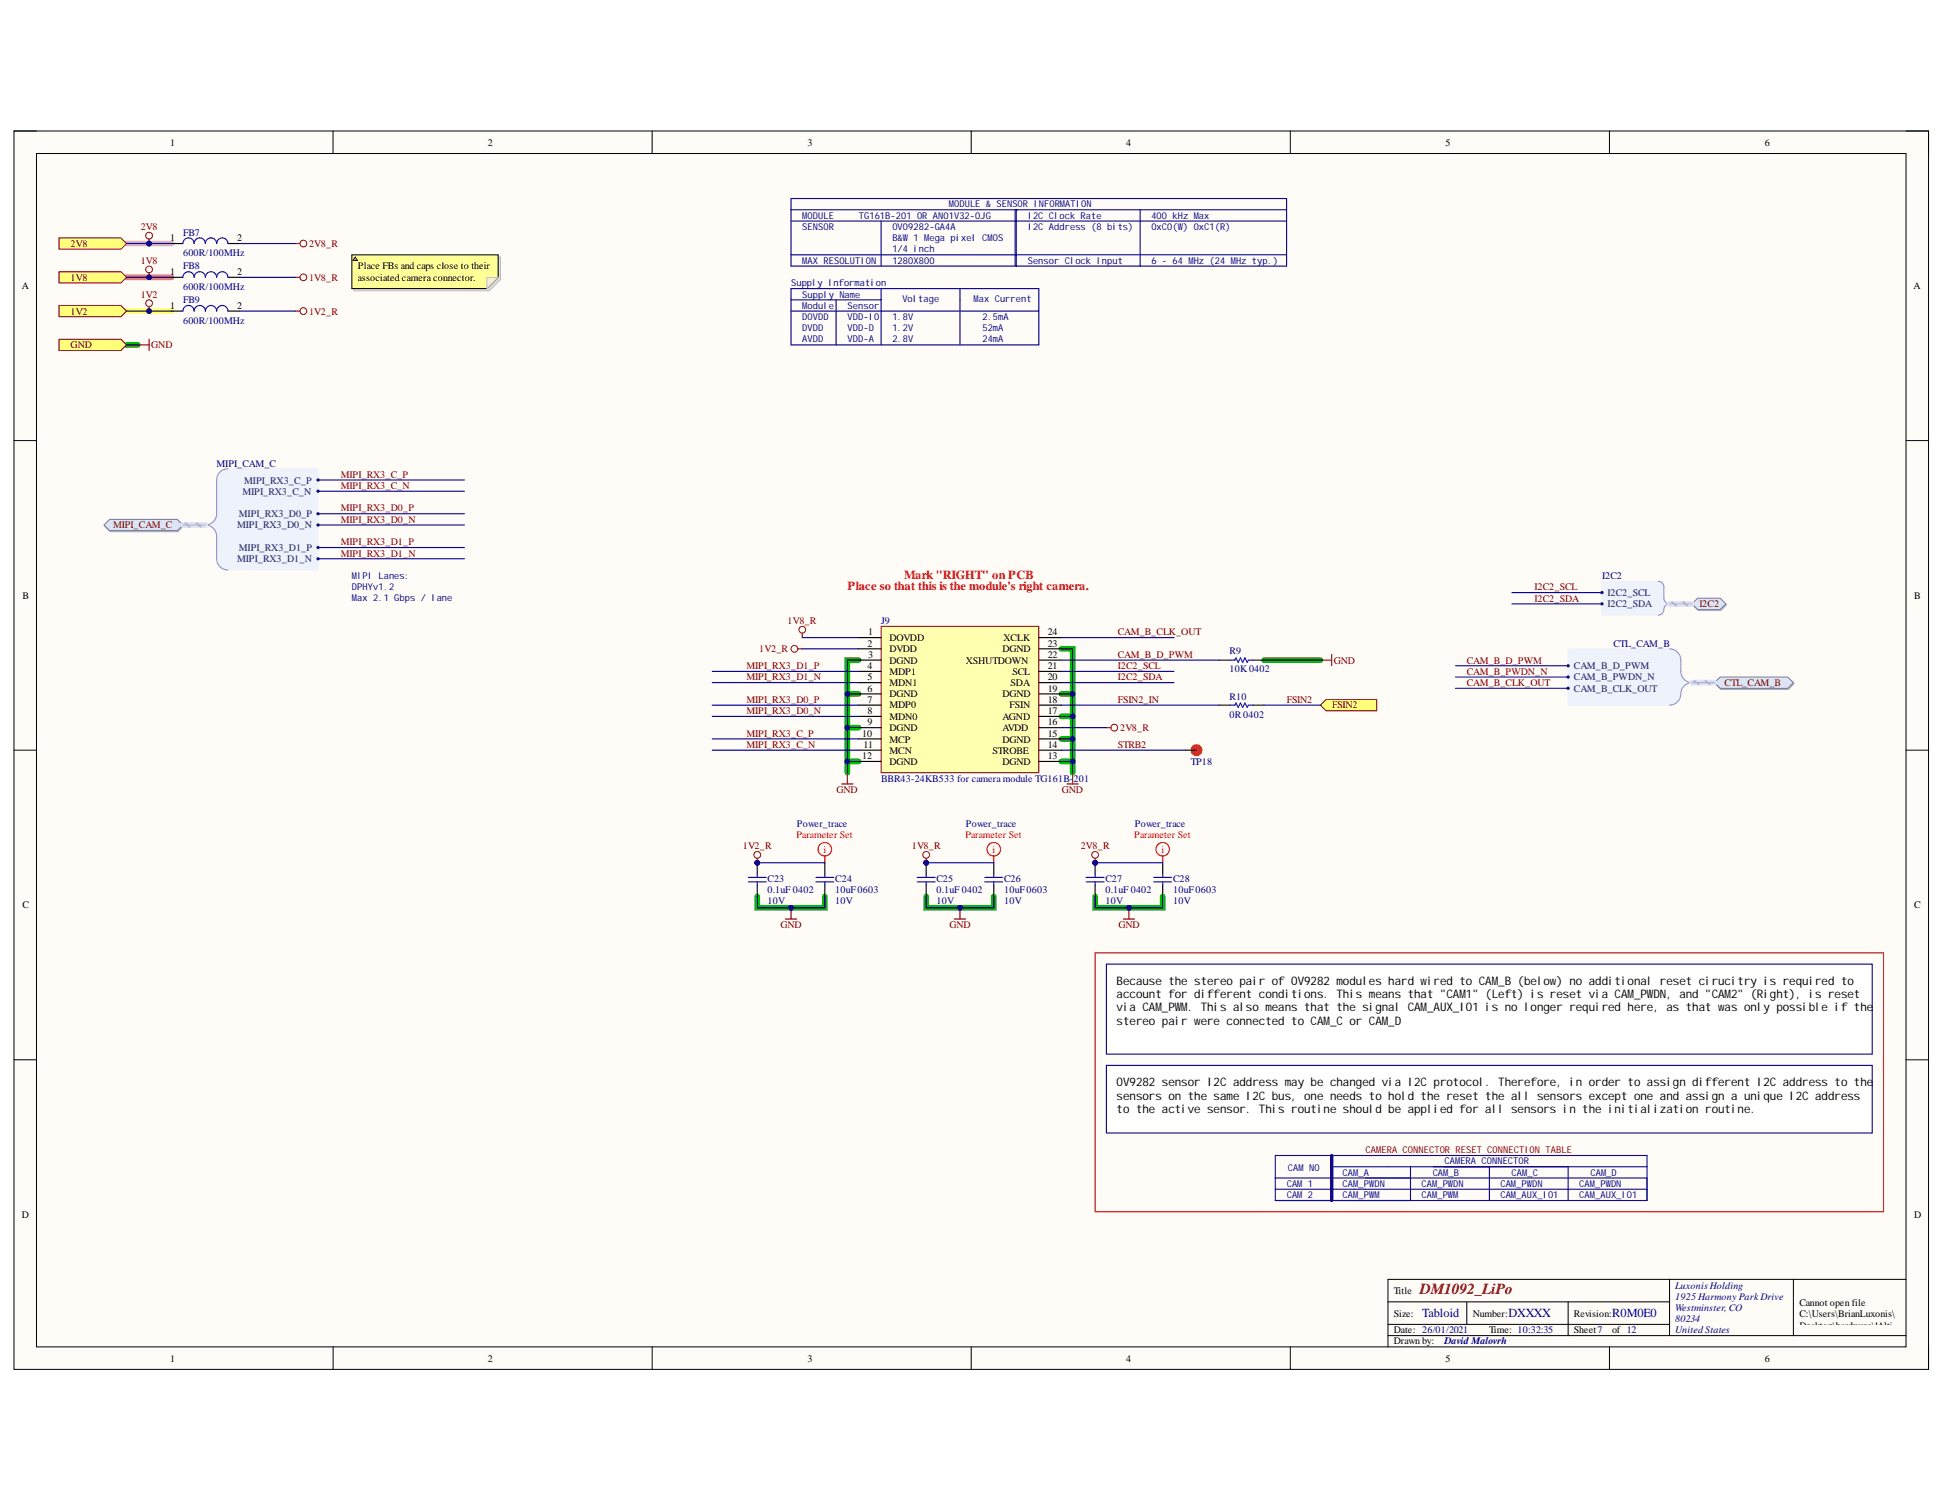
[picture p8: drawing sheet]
<svg xmlns="http://www.w3.org/2000/svg" width="279mm" height="216mm" viewBox="0 0 279 216" stroke-linecap="round" stroke-linejoin="round" font-family="sans-serif">
<defs><g id="words">
<text font-size="2.2" fill="#800000" x="204.1" y="186">DM1092_LiPo</text>
<g font-size="1.8" fill="#f00">
<text x="129.9" y="83.2">Mark &quot;RIGHT&quot; on PCB</text>
<text x="121.8" y="84.8">Place so that this is the module's right camera.</text>
</g>
<g font-size="1.8" fill="#000080">
<text x="204.4" y="189.4">Tabloid</text>
<text x="216.8" y="189.4">DXXXX</text>
<text x="231.7" y="189.4">R0M0E0</text>
</g>
<g font-size="1.7">
<text x="160.5" y="141.6">Because the stereo pair of OV9282 modules hard wired to CAM_B (below) no additional reset cirucitry is required to</text>
<text x="160.5" y="143.5">account for different conditions. This means that &quot;CAM1&quot; (Left) is reset via CAM_PWDN, and &quot;CAM2&quot; (Right), is reset</text>
<text x="160.5" y="145.4">via CAM_PWM. This also means that the signal CAM_AUX_IO1 is no longer required here, as that was only possible if the</text>
<text x="160.5" y="147.3">stereo pair were connected to CAM_C or CAM_D</text>
<text x="160.5" y="156.1">OV9282 sensor I2C address may be changed via I2C protocol. Therefore, in order to assign different I2C address to the</text>
<text x="160.5" y="158.1">sensors on the same I2C bus, one needs to hold the reset the all sensors except one and assign a unique I2C address</text>
<text x="160.5" y="160">to the active sensor. This routine should be applied for all sensors in the initialization routine.</text>
</g>
<g font-size="1.4">
<text x="24.4" y="21">1</text>
<text x="70.1" y="21">2</text>
<text x="116.1" y="21">3</text>
<text x="161.8" y="21">4</text>
<text x="207.8" y="21">5</text>
<text x="253.6" y="21">6</text>
<text x="24.4" y="34.7">1</text>
<text x="34.1" y="34.7">2</text>
<text x="3.1" y="41.6">A</text>
<text x="24.4" y="39.6">1</text>
<text x="34.1" y="39.6">2</text>
<text x="51.4" y="38.7">Place FBs and caps close to their</text>
<text x="51.4" y="40.3">associated camera connector.</text>
<text x="275" y="41.6">A</text>
<text x="24.4" y="44.4">1</text>
<text x="34.1" y="44.4">2</text>
<text x="3.2" y="86.1">B</text>
<text x="275.1" y="86.1">B</text>
<text x="124.7" y="92.9">2</text>
<text x="124.8" y="91.3">1</text>
<text x="124.8" y="94.6">3</text>
<text x="127.8" y="92.2">DOVDD</text>
<text x="127.8" y="93.8">DVDD</text>
<text x="127.8" y="95.4">DGND</text>
<text x="138.8" y="95.4">XSHUTDOWN</text>
<text x="144.1" y="93.8">DGND</text>
<text x="144.2" y="92.2">XCLK</text>
<text x="150.6" y="94.6">22</text>
<text x="150.6" y="92.9">23</text>
<text x="150.6" y="91.3">24</text>
<text x="124.7" y="96.2">4</text>
<text x="124.7" y="97.8">5</text>
<text x="124.7" y="99.5">6</text>
<text x="124.7" y="101.1">7</text>
<text x="127.8" y="97">MDP1</text>
<text x="127.8" y="98.6">MDN1</text>
<text x="127.8" y="100.2">DGND</text>
<text x="127.8" y="101.8">MDP0</text>
<text x="144.1" y="100.2">DGND</text>
<text x="145.1" y="101.8">FSIN</text>
<text x="145.3" y="98.6">SDA</text>
<text x="145.5" y="97">SCL</text>
<text x="150.6" y="101.1">18</text>
<text x="150.6" y="99.5">19</text>
<text x="150.6" y="97.8">20</text>
<text x="150.6" y="96.2">21</text>
<text x="123.9" y="105.9">10</text>
<text x="124.1" y="107.5">11</text>
<text x="124.7" y="102.7">8</text>
<text x="124.7" y="104.3">9</text>
<text x="127.8" y="103.4">MDN0</text>
<text x="127.8" y="105.1">DGND</text>
<text x="127.8" y="106.7">MCP</text>
<text x="144.1" y="106.7">DGND</text>
<text x="144.1" y="105.1">AVDD</text>
<text x="144.1" y="103.4">AGND</text>
<text x="150.6" y="107.5">14</text>
<text x="150.6" y="105.9">15</text>
<text x="150.6" y="104.3">16</text>
<text x="150.6" y="102.7">17</text>
<text x="123.9" y="109.1">12</text>
<text x="127.8" y="108.3">MCN</text>
<text x="127.8" y="109.9">DGND</text>
<text x="142.6" y="108.3">STROBE</text>
<text x="144.1" y="109.9">DGND</text>
<text x="150.6" y="109.1">13</text>
<text x="3.2" y="130.6">C</text>
<text x="275.1" y="130.6">C</text>
<text x="3.1" y="175.1">D</text>
<text x="275.1" y="175.1">D</text>
<text x="200.3" y="186">Title</text>
<text x="200.3" y="189.3">Size:</text>
<text x="200.3" y="191.6">Date: 26/01/2021</text>
<text x="211.7" y="189.3">Number:</text>
<text x="214" y="191.6">Time: 10:32:35</text>
<text x="226.2" y="189.3">Revision:</text>
<text x="226.2" y="191.6">Sheet7</text>
<text x="231.7" y="191.6">of 12</text>
<text x="258.6" y="187.8">Cannot open file</text>
<text x="258.6" y="189.4">C:\Users\BrianLuxonis\</text>
<text x="258.6" y="191">Desktop\hardware\!Alti</text>
<text x="24.4" y="195.7">1</text>
<text x="70.1" y="195.7">2</text>
<text x="116.1" y="195.7">3</text>
<text x="161.8" y="195.7">4</text>
<text x="200.3" y="193.3">Drawn by:</text>
<text x="207.8" y="195.7">5</text>
<text x="253.6" y="195.7">6</text>
<text x="258.6" y="192.6">um_Shared\Templates\L</text>
<text x="258.6" y="194.2">uxonis_Logo.png</text>
</g>
<g font-size="1.4" fill="#000080">
<text x="136.4" y="29.8">MODULE &amp; SENSOR INFORMATION</text>
<text x="26.3" y="33.9">FB7</text>
<text x="115.3" y="33.1">SENSOR</text>
<text x="115.3" y="31.5">MODULE</text>
<text x="123.4" y="31.5">TG161B-201 OR AN01V32-0JG</text>
<text x="128.3" y="34.7">B&amp;W1 Mega pixel CMOS</text>
<text x="128.3" y="33.1">OV09282-GA4A</text>
<text x="147.7" y="33.1">I2C Address (8 bits)</text>
<text x="147.7" y="31.5">I2C Clock Rate</text>
<text x="165.5" y="31.5">400 kHz Max</text>
<text x="165.5" y="33.1">0xC0(W) 0xC1(R)</text>
<text x="26.3" y="36.8">600R/100MHz</text>
<text x="26.3" y="38.7">FB8</text>
<text x="26.3" y="41.7">600R/100MHz</text>
<text x="113.7" y="41.1">Supply Information</text>
<text x="115.3" y="37.9">MAX RESOLUTION</text>
<text x="128.3" y="37.9">1280X800</text>
<text x="128.3" y="36.3">1/4 inch</text>
<text x="147.7" y="37.9">Sensor Clock Input</text>
<text x="165.5" y="37.9">6 - 64 MHz (24 MHz typ.)</text>
<text x="26.3" y="43.5">FB9</text>
<text x="26.3" y="46.5">600R/100MHz</text>
<text x="115.3" y="46">DOVDD</text>
<text x="115.3" y="47.6">DVDD</text>
<text x="115.3" y="42.8">Supply Name</text>
<text x="115.3" y="44.4">Module</text>
<text x="121.8" y="46">VDD-IO</text>
<text x="121.8" y="47.6">VDD-D</text>
<text x="121.8" y="44.4">Sensor</text>
<text x="128.3" y="46">1.8V</text>
<text x="128.3" y="47.6">1.2V</text>
<text x="129.7" y="43.4">Voltage</text>
<text x="139.9" y="43.4">Max Current</text>
<text x="141.2" y="46">2.5mA</text>
<text x="141.2" y="47.6">52mA</text>
<text x="115.3" y="49.2">AVDD</text>
<text x="121.8" y="49.2">VDD-A</text>
<text x="128.3" y="49.2">2.8V</text>
<text x="141.2" y="49.2">24mA</text>
<text x="31.1" y="67.1">MIPI_CAM_C</text>
<text x="50.6" y="83.2">MIPI Lanes:</text>
<text x="230.3" y="83.2">I2C2</text>
<text x="50.6" y="86.4">Max 2.1 Gbps / lane</text>
<text x="50.6" y="84.8">DPHYv1.2</text>
<text x="126.6" y="89.7">J9</text>
<text x="176.7" y="94">R9</text>
<text x="231.9" y="92.9">CTL_CAM_B</text>
<text x="176.7" y="100.6">R10</text>
<text x="176.7" y="96.7">10K0402</text>
<text x="176.7" y="103.2">0R0402</text>
<text x="126.6" y="112.4">BBR43-24KB533 for camera module TG161B-201</text>
<text x="171.1" y="109.9">TP18</text>
<text x="114.5" y="118.8">Power_trace</text>
<text x="138.8" y="118.8">Power_trace</text>
<text x="163.1" y="118.8">Power_trace</text>
<text x="110.3" y="130">10V</text>
<text x="110.3" y="126.8">C23</text>
<text x="110.3" y="128.4">0.1uF 0402</text>
<text x="120" y="130">10V</text>
<text x="120" y="126.8">C24</text>
<text x="120" y="128.4">10uF0603</text>
<text x="134.6" y="130">10V</text>
<text x="134.6" y="126.8">C25</text>
<text x="134.6" y="128.4">0.1uF 0402</text>
<text x="144.3" y="130">10V</text>
<text x="144.3" y="126.8">C26</text>
<text x="144.3" y="128.4">10uF0603</text>
<text x="158.9" y="130">10V</text>
<text x="158.9" y="126.8">C27</text>
<text x="158.9" y="128.4">0.1uF 0402</text>
<text x="168.6" y="130">10V</text>
<text x="168.6" y="126.8">C28</text>
<text x="168.6" y="128.4">10uF0603</text>
<text x="207.6" y="167.4">CAMERA CONNECTOR</text>
<text x="184.9" y="170.6">CAM 1</text>
<text x="184.9" y="172.2">CAM 2</text>
<text x="185.1" y="168.3">CAM NO</text>
<text x="193" y="169">CAM_A</text>
<text x="193" y="170.6">CAM_PWDN</text>
<text x="193" y="172.2">CAM_PWM</text>
<text x="204.3" y="170.6">CAM_PWDN</text>
<text x="204.3" y="172.2">CAM_PWM</text>
<text x="205.9" y="169">CAM_B</text>
<text x="215.6" y="170.6">CAM_PWDN</text>
<text x="215.6" y="172.2">CAM_AUX_IO1</text>
<text x="217.3" y="169">CAM_C</text>
<text x="227" y="172.2">CAM_AUX_IO1</text>
<text x="227" y="170.6">CAM_PWDN</text>
<text x="228.6" y="169">CAM_D</text>
<text x="240.8" y="185.2">Luxonis Holding</text>
<text x="240.8" y="186.8">1925 Harmony Park Drive</text>
<text x="240.8" y="188.4">Westminster, CO</text>
<text x="240.8" y="190">80234</text>
<text x="240.8" y="191.6">United States</text>
<text x="207.6" y="193.3">David Malovrh</text>
</g>
<g font-size="1.4" fill="#800000">
<text x="10.2" y="35.5">2V8</text>
<text x="20.2" y="33.1">2V8</text>
<text x="44.4" y="35.5">2V8_R</text>
<text x="10.2" y="40.3">1V8</text>
<text x="20.2" y="38">1V8</text>
<text x="44.4" y="40.3">1V8_R</text>
<text x="10.2" y="45.2">1V2</text>
<text x="20.2" y="42.8">1V2</text>
<text x="44.4" y="45.2">1V2_R</text>
<text x="10.2" y="50.1">GND</text>
<text x="21.7" y="50.1">GND</text>
<text x="49" y="68.7">MIPI_RX3_C_P</text>
<text x="49" y="70.3">MIPI_RX3_C_N</text>
<text x="16.2" y="75.9">MIPI_CAM_C</text>
<text x="49" y="75.2">MIPI_RX3_D0_N</text>
<text x="49" y="73.5">MIPI_RX3_D0_P</text>
<text x="49" y="80">MIPI_RX3_D1_N</text>
<text x="49" y="78.4">MIPI_RX3_D1_P</text>
<text x="113.2" y="89.7">1V8_R</text>
<text x="220.5" y="86.5">I2C2_SDA</text>
<text x="220.5" y="84.8">I2C2_SCL</text>
<text x="244.2" y="87.3">I2C2</text>
<text x="109.1" y="93.8">1V2_R</text>
<text x="160.7" y="91.3">CAM_B_CLK_OUT</text>
<text x="160.7" y="94.6">CAM_B_D_PWM</text>
<text x="191.7" y="95.4">GND</text>
<text x="210.8" y="95.4">CAM_B_D_PWM</text>
<text x="107.3" y="101.1">MIPI_RX3_D0_P</text>
<text x="107.3" y="97.8">MIPI_RX3_D1_N</text>
<text x="107.3" y="96.2">MIPI_RX3_D1_P</text>
<text x="160.7" y="97.8">I2C2_SDA</text>
<text x="160.7" y="96.2">I2C2_SCL</text>
<text x="160.7" y="101.1">FSIN2_IN</text>
<text x="184.9" y="101.1">FSIN2</text>
<text x="191.4" y="101.8">FSIN2</text>
<text x="210.8" y="98.6">CAM_B_CLK_OUT</text>
<text x="210.8" y="97">CAM_B_PWDN_N</text>
<text x="247.9" y="98.6">CTL_CAM_B</text>
<text x="107.3" y="105.9">MIPI_RX3_C_P</text>
<text x="107.3" y="107.5">MIPI_RX3_C_N</text>
<text x="107.3" y="102.7">MIPI_RX3_D0_N</text>
<text x="160.7" y="107.5">STRB2</text>
<text x="161" y="105.1">2V8_R</text>
<text x="120.2" y="114">GND</text>
<text x="152.6" y="114">GND</text>
<text x="106.8" y="122">1V2_R</text>
<text x="131" y="122">1V8_R</text>
<text x="155.3" y="122">2V8_R</text>
<text x="112.2" y="133.4">GND</text>
<text x="136.5" y="133.4">GND</text>
<text x="160.7" y="133.4">GND</text>
<text x="196.3" y="165.8">CAMERA CONNECTOR RESET CONNECTION TABLE</text>
</g>
<g font-size="1.4" fill="#003a70">
<text x="34.9" y="71.1">MIPI_RX3_C_N</text>
<text x="35.1" y="69.5">MIPI_RX3_C_P</text>
<text x="34.1" y="75.9">MIPI_RX3_D0_N</text>
<text x="34.3" y="74.3">MIPI_RX3_D0_P</text>
<text x="34.1" y="80.8">MIPI_RX3_D1_N</text>
<text x="34.3" y="79.2">MIPI_RX3_D1_P</text>
<text x="231" y="87.3">I2C2_SDA</text>
<text x="231" y="85.7">I2C2_SCL</text>
<text x="226.2" y="99.5">CAM_B_CLK_OUT</text>
<text x="226.2" y="97.8">CAM_B_PWDN_N</text>
<text x="226.2" y="96.2">CAM_B_D_PWM</text>
</g>
<g font-size="1.4" fill="#f00">
<text x="114.5" y="120.4">Parameter Set</text>
<text x="118.4" y="122.5">i</text>
<text x="138.7" y="120.4">Parameter Set</text>
<text x="142.6" y="122.5">i</text>
<text x="163" y="120.4">Parameter Set</text>
<text x="166.9" y="122.5">i</text>
</g>
</g></defs>
<path d="M2 18.8h275.2v178h-275.2z" fill-rule="evenodd" fill="#fffcf8"/>
<path d="M2 18.8h275.2v178h-275.2z" fill="none" stroke="#000" stroke-width=".14"/>
<path d="M5.2 22.1h268.7v171.5h-268.7z" fill-rule="evenodd" fill="#fffcf8"/>
<g fill="none" stroke="#000" stroke-width=".14">
<path d="M2 18.8h3.2M47.9 18.8v3.3M93.7 18.8v3.3M139.6 18.8v3.3M185.5 18.8v3.3M231.3 18.8v3.3M273.9 18.8h3.3v3.3M5.2 22.1h268.7v171.5h-268.7zM2 63.3h3.2M273.9 63.3h3.3M2 107.8h3.2M273.9 107.8h3.3"/>
<path d="M2 152.3h3.2M273.9 152.3h3.3M47.9 193.6v3.2M93.7 193.6v3.2M139.6 193.6v3.2M185.5 193.6v3.2M199.5 187.1h40.5M199.5 192h74.4M199.5 190.4h40.5M210.8 187.1v3.3M225.4 187.1v4.9M231.3 193.6v3.2"/>
<path d="M240 183.9v8.1M257.8 183.9v8.1M273.9 183.9h-74.4v9.7M277.2 193.6v3.2"/>
</g>
<g fill="none" stroke="#00be00" stroke-width=".81">
<path d="M18.2 49.6h1.6M121.8 99.7h1.6M123.4 94.9h-1.6v16.2M152.5 93.3h1.7v17.8M152.5 99.7h1.7M181.7 94.9h8.1M121.8 104.6h1.6M121.8 109.5h1.6M152.5 109.5h1.7M152.5 103h1.7M152.5 106.2h1.7M108.8 128.9v1.6h9.7v-1.6"/>
<path d="M133.1 128.9v1.6h9.7v-1.6M157.4 128.9v1.6h9.7v-1.6"/>
</g>
<path d="M18.2 35h6.5" fill="none" stroke="#ff6eff" stroke-width=".81"/>
<path d="M18.2 39.9h6.5" fill="none" stroke="#ff6e6e" stroke-width=".81"/>
<path d="M18.2 44.7h6.5" fill="none" stroke="#ff0" stroke-width=".81"/>
<path d="M161.4 132.1h1.7M162.3 130.5v1.6" fill="none" stroke="#800000" stroke-width=".16"/>
<circle cx="162.3" cy="130.5" r=".32" fill="#000080"/>
<circle cx="162.3" cy="130.5" r=".32" fill="none" stroke="#000080" stroke-width=".14"/>
<path d="M137.2 132.1h1.6M138 130.5v1.6" fill="none" stroke="#800000" stroke-width=".16"/>
<circle cx="138" cy="130.5" r=".32" fill="#000080"/>
<circle cx="138" cy="130.5" r=".32" fill="none" stroke="#000080" stroke-width=".14"/>
<path d="M112.9 132.1h1.6M113.7 130.5v1.6" fill="none" stroke="#800000" stroke-width=".16"/>
<circle cx="113.7" cy="130.5" r=".32" fill="#000080"/>
<circle cx="113.7" cy="130.5" r=".32" fill="none" stroke="#000080" stroke-width=".14"/>
<path d="M114.7 93.3h.6M115.3 91v.6M189.8 94.9h1.6M191.4 94.1v1.6M121 112.7h1.6M121.8 111.1v1.6M153.4 112.7h1.6M154.2 111.1v1.6M159 104.6h.7M108.8 123.4v.6" fill="none" stroke="#800000" stroke-width=".16"/>
<g fill="none" stroke="#800000" stroke-width=".14">
<circle cx="114.2" cy="93.3" r=".49"/>
<circle cx="115.3" cy="90.5" r=".48"/>
<circle cx="160.1" cy="104.6" r=".48"/>
<circle cx="108.8" cy="122.9" r=".49"/>
</g>
<circle cx="108.8" cy="124" r=".32" fill="#000080"/>
<circle cx="108.8" cy="124" r=".32" fill="none" stroke="#000080" stroke-width=".14"/>
<circle cx="133.1" cy="122.9" r=".49" fill="none" stroke="#800000" stroke-width=".14"/>
<path d="M133.1 123.4v.6" fill="none" stroke="#800000" stroke-width=".16"/>
<circle cx="133.1" cy="124" r=".32" fill="#000080"/>
<circle cx="133.1" cy="124" r=".32" fill="none" stroke="#000080" stroke-width=".14"/>
<circle cx="157.4" cy="122.9" r=".49" fill="none" stroke="#800000" stroke-width=".14"/>
<path d="M157.4 123.4v.6" fill="none" stroke="#800000" stroke-width=".16"/>
<circle cx="157.4" cy="124" r=".32" fill="#000080"/>
<circle cx="157.4" cy="124" r=".32" fill="none" stroke="#000080" stroke-width=".14"/>
<path d="M31.9 67.6l.9-.2h12.9v14.5h-12.9l-.9-.2-.6-.6-.2-.8v-3.6l-.4-.7-.8-.5 .8-.6 .4-.6v-5.3l.2-.8z" fill-rule="evenodd" fill="#edf2fb"/>
<path d="M31.9 67.6l.9-.2h12.9v14.5h-12.9l-.9-.2-.6-.6-.2-.8v-3.6l-.4-.7-.8-.5 .8-.6 .4-.6v-5.3l.2-.8z" fill="none" stroke="#edf2fb" stroke-width=".14"/>
<path d="M32.8 67.4a1.62 1.62 0 0 0-1.7 1.6v4.8a1.62 1.62 0 0 1-1.6 1.7 1.62 1.62 0 0 1 1.6 1.6v3.2a1.62 1.62 0 0 0 1.7 1.6" fill="none" stroke="#8f9ec9" stroke-width=".16"/>
<circle cx="45.7" cy="69" r=".16" fill="#003a70"/>
<circle cx="45.7" cy="69" r=".16" fill="none" stroke="#003a70" stroke-width=".14"/>
<circle cx="45.7" cy="70.6" r=".16" fill="#003a70"/>
<circle cx="45.7" cy="70.6" r=".16" fill="none" stroke="#003a70" stroke-width=".14"/>
<circle cx="45.7" cy="73.8" r=".16" fill="#003a70"/>
<circle cx="45.7" cy="73.8" r=".16" fill="none" stroke="#003a70" stroke-width=".14"/>
<circle cx="45.7" cy="75.5" r=".16" fill="#003a70"/>
<circle cx="45.7" cy="75.5" r=".16" fill="none" stroke="#003a70" stroke-width=".14"/>
<circle cx="45.7" cy="78.7" r=".16" fill="#003a70"/>
<circle cx="45.7" cy="78.7" r=".16" fill="none" stroke="#003a70" stroke-width=".14"/>
<circle cx="45.7" cy="80.3" r=".16" fill="#003a70"/>
<circle cx="45.7" cy="80.3" r=".16" fill="none" stroke="#003a70" stroke-width=".14"/>
<path d="M15 75.6l.8-.8h9.8l.8 .8-.8 .8h-9.8z" fill-rule="evenodd" fill="#bac0ca"/>
<path d="M15 75.6l.8-.8h9.8l.8 .8-.8 .8h-9.8z" fill="none" stroke="#a6acb6" stroke-width=".14"/>
<path d="M15 75.5l.8-.8h9.7l.8 .8-.8 .8h-9.7z" fill-rule="evenodd" fill="#d5e4ff"/>
<path d="M15 75.5l.8-.8h9.7l.8 .8-.8 .8h-9.7z" fill="none" stroke="#71809b" stroke-width=".14"/>
<path d="M230.2 83.6h8.1l.4 .1 .3 .3 .1 .4v1.8l.2 .3 .5 .3a1.17 1.17 0 0 0-.8 1.2l-.3 .3-.4 .1h-8.1z" fill-rule="evenodd" fill="#edf2fb"/>
<path d="M230.2 83.6h8.1l.4 .1 .3 .3 .1 .4v1.8l.2 .3 .5 .3a1.17 1.17 0 0 0-.8 1.2l-.3 .3-.4 .1h-8.1z" fill="none" stroke="#edf2fb" stroke-width=".14"/>
<path d="M238.3 83.6a.81 .81 0 0 1 .8 .8v1.6a.81 .81 0 0 0 .9 .8 .94 .94 0 0 0-.9 1.1l-.5 .5h-.3" fill="none" stroke="#8f9ec9" stroke-width=".16"/>
<circle cx="230.2" cy="86.8" r=".16" fill="#003a70"/>
<circle cx="230.2" cy="86.8" r=".16" fill="none" stroke="#003a70" stroke-width=".14"/>
<circle cx="230.2" cy="85.2" r=".16" fill="#003a70"/>
<circle cx="230.2" cy="85.2" r=".16" fill="none" stroke="#003a70" stroke-width=".14"/>
<path d="M243.3 87l.8-.9h3.2l.8 .9-.8 .8h-3.2z" fill-rule="evenodd" fill="#bac0ca"/>
<path d="M243.3 87l.8-.9h3.2l.8 .9-.8 .8h-3.2z" fill="none" stroke="#a6acb6" stroke-width=".14"/>
<path d="M244 86h3.2l.8 .8-.8 .8h-3.2l-.8-.8z" fill-rule="evenodd" fill="#d5e4ff"/>
<path d="M244 86h3.2l.8 .8-.8 .8h-3.2l-.8-.8z" fill="none" stroke="#71809b" stroke-width=".14"/>
<g fill="none" stroke="#800000" stroke-width=".14">
<circle cx="43.6" cy="35" r=".48"/>
<circle cx="43.6" cy="39.9" r=".49"/>
<circle cx="43.6" cy="44.7" r=".49"/>
</g>
<path d="M42.5 39.9h.6M42.5 35h.6M42.5 44.7h.6" fill="none" stroke="#800000" stroke-width=".16"/>
<path d="M8.5 43.9h8.9l.8 .8-.8 .8h-8.9z" fill-rule="evenodd" fill="#ffff80"/>
<path d="M8.5 43.9h8.9l.8 .8-.8 .8h-8.9z" fill="none" stroke="#800000" stroke-width=".14"/>
<path d="M19.8 49.6h1.6M21.4 48.8v1.6" fill="none" stroke="#800000" stroke-width=".16"/>
<path d="M8.5 34.2h8.9l.8 .8-.8 .8h-8.9z" fill-rule="evenodd" fill="#ffff80"/>
<g fill="none" stroke="#800000" stroke-width=".14">
<path d="M8.5 34.2h8.9l.8 .8-.8 .8h-8.9z"/>
<circle cx="21.4" cy="33.9" r=".49"/>
</g>
<path d="M21.4 34.4v.6" fill="none" stroke="#800000" stroke-width=".16"/>
<circle cx="21.4" cy="35" r=".32" fill="#000080"/>
<circle cx="21.4" cy="35" r=".32" fill="none" stroke="#000080" stroke-width=".14"/>
<path d="M8.5 48.8h8.9l.8 .8-.8 .8h-8.9z" fill-rule="evenodd" fill="#ffff80"/>
<g fill="none" stroke="#800000" stroke-width=".14">
<path d="M8.5 48.8h8.9l.8 .8-.8 .8h-8.9z"/>
<circle cx="21.4" cy="43.6" r=".49"/>
</g>
<path d="M21.4 44.1v.6" fill="none" stroke="#800000" stroke-width=".16"/>
<circle cx="21.4" cy="44.7" r=".32" fill="#000080"/>
<circle cx="21.4" cy="44.7" r=".32" fill="none" stroke="#000080" stroke-width=".14"/>
<path d="M8.5 39.1h8.9l.8 .8-.8 .8h-8.9z" fill-rule="evenodd" fill="#ffff80"/>
<g fill="none" stroke="#800000" stroke-width=".14">
<path d="M8.5 39.1h8.9l.8 .8-.8 .8h-8.9z"/>
<circle cx="21.4" cy="38.7" r=".48"/>
</g>
<path d="M21.4 39.2v.7" fill="none" stroke="#800000" stroke-width=".16"/>
<circle cx="21.4" cy="39.9" r=".32" fill="#000080"/>
<circle cx="21.4" cy="39.9" r=".32" fill="none" stroke="#000080" stroke-width=".14"/>
<path d="M157.4 137h113.3v37.2h-113.3z" fill="none" stroke="#bf0000" stroke-width=".16"/>
<path d="M159 138.6h110.1v12.9h-110.1z" fill-rule="evenodd" fill="#fff"/>
<path d="M159 138.6h110.1v12.9h-110.1z" fill="none" stroke="#000080" stroke-width=".16"/>
<path d="M159 153.1h110.1v9.8h-110.1z" fill-rule="evenodd" fill="#fff"/>
<path d="M159 153.1h110.1v9.8h-110.1z" fill="none" stroke="#000080" stroke-width=".16"/>
<g fill="none" stroke="#11037f" stroke-width=".16">
<path d="M113.7 30.2h71.2M113.7 31.8h71.2M126.6 31.8v6.4M145.9 30.2v8M146.1 30.2v8M163.9 30.2v8h-50.2v-9.7h71.2v9.8h-21M184.9 36.6h-71.2M113.7 41.5h35.6v8.1h-35.6zM113.7 44.7h35.6M113.7 43.1h12.9M120.2 43.1v6.5M126.6 41.5v8.1"/>
<path d="M138 41.5v8.1M183.3 169.3h53.4M183.3 166.1h53.4v6.5h-53.4zM183.3 170.9h53.4M191.4 166.1v3.2M191.4 167.7h45.3M202.7 167.7v4.9M214.1 167.7v4.9M225.4 167.7v4.9"/>
</g>
<path d="M191.4 166.1v6.5" fill="none" stroke="#11037f" stroke-width=".49"/>
<path d="M189.8 101.4l.8-.8h7.3v1.6h-7.3z" fill-rule="evenodd" fill="#ffff80"/>
<path d="M189.8 101.4l.8-.8h7.3v1.6h-7.3z" fill="none" stroke="#800000" stroke-width=".14"/>
<g fill="none" stroke="#f00" stroke-width=".16">
<path d="M118.5 123v1M142.8 123v1M167.1 123v1"/>
<circle cx="118.5" cy="122.1" r=".97"/>
<circle cx="142.8" cy="122.1" r=".97"/>
<circle cx="167.1" cy="122.1" r=".97"/>
</g>
<path d="M24.7 35h1.6M24.7 39.9h1.6M32.8 35h1.6M32.8 39.9h1.6M24.7 44.7h1.6M32.8 44.7h1.6M118.5 124v1.6M118.5 127.3v1.6M142.8 124v1.6M142.8 127.3v1.6M167.1 124v1.6M167.1 127.3v1.6" fill="none" stroke="#000" stroke-width=".16"/>
<g fill="none" stroke="#00f" stroke-width=".16">
<path d="M26.3 35a.81 .81 0 0 1 .8-.8 .81 .81 0 0 1 .8 .8 .81 .81 0 0 1 .8-.8 .81 .81 0 0 1 .8 .8 .81 .81 0 0 1 .8-.8 .81 .81 0 0 1 .8 .8 .81 .81 0 0 1 .8-.8 .81 .81 0 0 1 .9 .8M26.3 39.9a.81 .81 0 0 1 .8-.8 .81 .81 0 0 1 .8 .8 .81 .81 0 0 1 .8-.8 .81 .81 0 0 1 .8 .8 .81 .81 0 0 1 .8-.8 .81 .81 0 0 1 .8 .8 .81 .81 0 0 1 .8-.8 .81 .81 0 0 1 .9 .8M26.3 44.7a.81 .81 0 0 1 .8-.8 .81 .81 0 0 1 .8 .8 .81 .81 0 0 1 .8-.8 .81 .81 0 0 1 .8 .8 .81 .81 0 0 1 .8-.8 .81 .81 0 0 1 .8 .8 .81 .81 0 0 1 .8-.8 .81 .81 0 0 1 .9 .8M117.3 126.1h2.5M117.3 126.8h2.5M118.5 125.6v.5M118.5 126.8v.5M141.5 126.1h2.6M141.5 126.8h2.6M142.8 125.6v.5M142.8 126.8v.5M165.8 126.1h2.6"/>
<path d="M165.8 126.8h2.6M167.1 125.6v.5M167.1 126.8v.5"/>
</g>
<circle cx="108.8" cy="124" r=".32" fill="#000080"/>
<circle cx="108.8" cy="124" r=".32" fill="none" stroke="#000080" stroke-width=".14"/>
<path d="M108.8 124v1.6M108.8 127.3v1.6" fill="none" stroke="#000" stroke-width=".16"/>
<circle cx="108.8" cy="124" r=".32" fill="#000080"/>
<circle cx="108.8" cy="124" r=".32" fill="none" stroke="#000080" stroke-width=".14"/>
<path d="M107.5 126.1h2.6M107.5 126.8h2.6M108.8 125.6v.5M108.8 126.8v.5" fill="none" stroke="#00f" stroke-width=".16"/>
<circle cx="133.1" cy="124" r=".32" fill="#000080"/>
<circle cx="133.1" cy="124" r=".32" fill="none" stroke="#000080" stroke-width=".14"/>
<path d="M133.1 124v1.6M133.1 127.3v1.6" fill="none" stroke="#000" stroke-width=".16"/>
<circle cx="133.1" cy="124" r=".32" fill="#000080"/>
<circle cx="133.1" cy="124" r=".32" fill="none" stroke="#000080" stroke-width=".14"/>
<path d="M131.8 126.1h2.6M131.8 126.8h2.6M133.1 125.6v.5M133.1 126.8v.5" fill="none" stroke="#00f" stroke-width=".16"/>
<circle cx="157.4" cy="124" r=".32" fill="#000080"/>
<circle cx="157.4" cy="124" r=".32" fill="none" stroke="#000080" stroke-width=".14"/>
<path d="M157.4 124v1.6M157.4 127.3v1.6" fill="none" stroke="#000" stroke-width=".16"/>
<circle cx="157.4" cy="124" r=".32" fill="#000080"/>
<circle cx="157.4" cy="124" r=".32" fill="none" stroke="#000080" stroke-width=".14"/>
<path d="M156.1 126.1h2.6M156.1 126.8h2.6M157.4 125.6v.5M157.4 126.8v.5" fill="none" stroke="#00f" stroke-width=".16"/>
<path d="M126.6 90h22.7v21.1h-22.7z" fill-rule="evenodd" fill="#ffffb0"/>
<path d="M126.6 90h22.7v21.1h-22.7z" fill="none" stroke="#800000" stroke-width=".14"/>
<g fill="none" stroke="#000" stroke-width=".16">
<path d="M123.4 91.6h3.2M123.4 93.3h3.2M123.4 94.9h3.2M123.4 96.5h3.2M123.4 98.1h3.2M123.4 99.7h3.2M149.3 91.6h3.2M149.3 93.3h3.2M149.3 94.9h3.2M149.3 96.5h3.2M149.3 98.1h3.2M149.3 99.7h3.2"/>
<path d="M175.2 94.9h1.6M180.1 94.9h1.6M123.4 101.4h3.2M123.4 103h3.2M123.4 104.6h3.2M123.4 106.2h3.2M123.4 107.8h3.2M123.4 109.5h3.2M149.3 101.4h3.2M149.3 103h3.2M149.3 104.6h3.2M149.3 106.2h3.2"/>
<path d="M149.3 107.8h3.2M149.3 109.5h3.2M175.2 101.4h1.6M180.1 101.4h1.6"/>
</g>
<path d="M176.8 94.9h.7l.1-.3 .4 .6 .3-.6 .3 .6 .3-.6 .4 .6 .1-.3h.7M176.8 101.4h.7l.1-.4 .4 .7 .3-.7 .3 .7 .3-.7 .4 .7 .1-.3h.7" fill="none" stroke="#00f" stroke-width=".16"/>
<path d="M225.4 93.3h14.6l.8 .2 .6 .6 .2 .8v2l.4 .7 .8 .5-.8 .6-.4 .6a1.66 1.66 0 0 1-1.6 2.1h-14.6z" fill-rule="evenodd" fill="#edf2fb"/>
<path d="M225.4 93.3h14.6l.8 .2 .6 .6 .2 .8v2l.4 .7 .8 .5-.8 .6-.4 .6a1.66 1.66 0 0 1-1.6 2.1h-14.6z" fill="none" stroke="#edf2fb" stroke-width=".14"/>
<path d="M240 93.3a1.62 1.62 0 0 1 1.6 1.6v1.6a1.61 1.61 0 0 0 1.6 1.6 1.62 1.62 0 0 0-1.6 1.6 1.62 1.62 0 0 1-1.6 1.7" fill="none" stroke="#8f9ec9" stroke-width=".16"/>
<circle cx="225.4" cy="98.9" r=".16" fill="#003a70"/>
<circle cx="225.4" cy="98.9" r=".16" fill="none" stroke="#003a70" stroke-width=".14"/>
<circle cx="225.4" cy="97.3" r=".16" fill="#003a70"/>
<circle cx="225.4" cy="97.3" r=".16" fill="none" stroke="#003a70" stroke-width=".14"/>
<circle cx="225.4" cy="95.7" r=".16" fill="#003a70"/>
<circle cx="225.4" cy="95.7" r=".16" fill="none" stroke="#003a70" stroke-width=".14"/>
<path d="M246.5 98.3l.8-.8h9.7l.8 .8-.8 .8h-9.7z" fill-rule="evenodd" fill="#bac0ca"/>
<path d="M246.5 98.3l.8-.8h9.7l.8 .8-.8 .8h-9.7z" fill="none" stroke="#a6acb6" stroke-width=".14"/>
<path d="M246.4 98.1l.8-.8h9.7l.9 .8-.9 .8h-9.7z" fill-rule="evenodd" fill="#d5e4ff"/>
<path d="M246.4 98.1l.8-.8h9.7l.9 .8-.9 .8h-9.7z" fill="none" stroke="#71809b" stroke-width=".14"/>
<path d="M157.4 124h9.7" fill="none" stroke="#0000bf" stroke-width=".16"/>
<circle cx="157.4" cy="124" r=".32" fill="#000080"/>
<circle cx="157.4" cy="124" r=".32" fill="none" stroke="#000080" stroke-width=".14"/>
<path d="M157.4 128.9v1.6h9.7v-1.6" fill="none" stroke="#0000bf" stroke-width=".16"/>
<circle cx="162.3" cy="130.5" r=".32" fill="#000080"/>
<circle cx="162.3" cy="130.5" r=".32" fill="none" stroke="#000080" stroke-width=".14"/>
<path d="M133.1 124h9.7" fill="none" stroke="#0000bf" stroke-width=".16"/>
<circle cx="133.1" cy="124" r=".32" fill="#000080"/>
<circle cx="133.1" cy="124" r=".32" fill="none" stroke="#000080" stroke-width=".14"/>
<path d="M133.1 128.9v1.6h9.7v-1.6" fill="none" stroke="#0000bf" stroke-width=".16"/>
<circle cx="138" cy="130.5" r=".32" fill="#000080"/>
<circle cx="138" cy="130.5" r=".32" fill="none" stroke="#000080" stroke-width=".14"/>
<path d="M108.8 124h9.7" fill="none" stroke="#0000bf" stroke-width=".16"/>
<circle cx="108.8" cy="124" r=".32" fill="#000080"/>
<circle cx="108.8" cy="124" r=".32" fill="none" stroke="#000080" stroke-width=".14"/>
<path d="M108.8 128.9v1.6h9.7v-1.6" fill="none" stroke="#0000bf" stroke-width=".16"/>
<circle cx="113.7" cy="130.5" r=".32" fill="#000080"/>
<circle cx="113.7" cy="130.5" r=".32" fill="none" stroke="#000080" stroke-width=".14"/>
<path d="M102.4 98.1h21M102.4 96.5h21M102.4 107.8h21M102.4 106.2h21M102.4 103h21M102.4 101.4h21" fill="none" stroke="#0000bf" stroke-width=".16"/>
<path d="M115.3 93.3h8.1M121.8 99.7h1.6M152.5 96.5h16.2M152.5 98.1h16.2M152.5 91.6h16.2M152.5 101.4h22.7M152.5 107.8h17.8M152.5 104.6h6.5M181.7 101.4h8.1" fill="none" stroke="#000080" stroke-width=".16"/>
<circle cx="121.8" cy="99.7" r=".32" fill="#000080"/>
<circle cx="121.8" cy="99.7" r=".32" fill="none" stroke="#000080" stroke-width=".14"/>
<path d="M121.8 104.6h1.6" fill="none" stroke="#000080" stroke-width=".16"/>
<circle cx="121.8" cy="104.6" r=".32" fill="#000080"/>
<circle cx="121.8" cy="104.6" r=".32" fill="none" stroke="#000080" stroke-width=".14"/>
<path d="M121.8 109.5h1.6" fill="none" stroke="#000080" stroke-width=".16"/>
<circle cx="121.8" cy="109.4" r=".32" fill="#000080"/>
<circle cx="121.8" cy="109.4" r=".32" fill="none" stroke="#000080" stroke-width=".14"/>
<path d="M152.5 99.7h1.7" fill="none" stroke="#000080" stroke-width=".16"/>
<circle cx="154.2" cy="99.7" r=".32" fill="#000080"/>
<circle cx="154.2" cy="99.7" r=".32" fill="none" stroke="#000080" stroke-width=".14"/>
<path d="M152.5 103h1.7" fill="none" stroke="#000080" stroke-width=".16"/>
<circle cx="154.2" cy="103" r=".32" fill="#000080"/>
<circle cx="154.2" cy="103" r=".32" fill="none" stroke="#000080" stroke-width=".14"/>
<path d="M152.5 109.5h1.7" fill="none" stroke="#000080" stroke-width=".16"/>
<circle cx="154.2" cy="109.4" r=".33" fill="#000080"/>
<circle cx="154.2" cy="109.4" r=".33" fill="none" stroke="#000080" stroke-width=".14"/>
<path d="M152.5 106.2h1.7" fill="none" stroke="#000080" stroke-width=".16"/>
<circle cx="154.2" cy="106.2" r=".33" fill="#000080"/>
<circle cx="154.2" cy="106.2" r=".33" fill="none" stroke="#000080" stroke-width=".14"/>
<path d="M21.4 35h3.3M34.4 39.9h8.1M34.4 35h8.1M34.4 44.7h8.1M115.3 91.6h8.1" fill="none" stroke="#000080" stroke-width=".16"/>
<path d="M45.7 73.8h21M45.7 75.5h21M45.7 78.7h21M45.7 70.6h21M45.7 69h21M45.7 80.3h21M217.3 85.2h12.9M217.3 86.8h12.9" fill="none" stroke="#0000bf" stroke-width=".16"/>
<circle cx="21.4" cy="35" r=".32" fill="#000080"/>
<circle cx="21.4" cy="35" r=".32" fill="none" stroke="#000080" stroke-width=".14"/>
<path d="M18.2 35h3.2" fill="none" stroke="#000080" stroke-width=".16"/>
<circle cx="21.4" cy="35" r=".32" fill="#000080"/>
<circle cx="21.4" cy="35" r=".32" fill="none" stroke="#000080" stroke-width=".14"/>
<path d="M18.2 39.9h6.5M18.2 49.6h1.6" fill="none" stroke="#000080" stroke-width=".16"/>
<circle cx="21.4" cy="39.9" r=".32" fill="#000080"/>
<circle cx="21.4" cy="39.9" r=".32" fill="none" stroke="#000080" stroke-width=".14"/>
<path d="M18.2 44.7h6.5" fill="none" stroke="#000080" stroke-width=".16"/>
<circle cx="21.4" cy="44.7" r=".32" fill="#000080"/>
<circle cx="21.4" cy="44.7" r=".32" fill="none" stroke="#000080" stroke-width=".14"/>
<path d="M123.4 94.9h-1.6v16.2" fill="none" stroke="#000080" stroke-width=".16"/>
<circle cx="121.8" cy="99.7" r=".32" fill="#000080"/>
<circle cx="121.8" cy="99.7" r=".32" fill="none" stroke="#000080" stroke-width=".14"/>
<circle cx="121.8" cy="104.6" r=".32" fill="#000080"/>
<circle cx="121.8" cy="104.6" r=".32" fill="none" stroke="#000080" stroke-width=".14"/>
<circle cx="121.8" cy="109.4" r=".32" fill="#000080"/>
<circle cx="121.8" cy="109.4" r=".32" fill="none" stroke="#000080" stroke-width=".14"/>
<path d="M152.5 93.3h1.7v17.8" fill="none" stroke="#000080" stroke-width=".16"/>
<circle cx="154.2" cy="99.7" r=".32" fill="#000080"/>
<circle cx="154.2" cy="99.7" r=".32" fill="none" stroke="#000080" stroke-width=".14"/>
<circle cx="154.2" cy="103" r=".32" fill="#000080"/>
<circle cx="154.2" cy="103" r=".32" fill="none" stroke="#000080" stroke-width=".14"/>
<circle cx="154.2" cy="106.2" r=".33" fill="#000080"/>
<circle cx="154.2" cy="106.2" r=".33" fill="none" stroke="#000080" stroke-width=".14"/>
<circle cx="154.2" cy="109.4" r=".33" fill="#000080"/>
<circle cx="154.2" cy="109.4" r=".33" fill="none" stroke="#000080" stroke-width=".14"/>
<path d="M152.5 94.9h22.7M181.7 94.9h8.1" fill="none" stroke="#000080" stroke-width=".16"/>
<path d="M209.2 98.9h16.2M209.2 95.7h16.2M209.2 97.3h16.2" fill="none" stroke="#0000bf" stroke-width=".16"/>
<path d="M26.3 75.5h3.2M240 86.8h3.2M243.2 98.1h3.2" fill="none" stroke="#cbdaff" stroke-width=".81"/>
<path d="M26.6 75.2l.7 .5M28.2 75.2l.7 .5M240.3 86.5l.6 .6M241.9 86.5l.6 .6M243.5 97.8l.7 .6M245.1 97.8l.7 .6" fill="none" stroke="#adbce7" stroke-width=".24"/>
<path d="M26.3 75.5h3.2M240 86.8h3.2M243.2 98.1h3.2" fill="none" stroke="#adbce7" stroke-width=".16"/>
<circle cx="172" cy="107.8" r=".81" fill="#f90"/>
<circle cx="172" cy="107.8" r=".81" fill="none" stroke="#f90" stroke-width=".14"/>
<path d="M170.3 107.8h1.7" fill="none" stroke="#000" stroke-width=".16"/>
<path d="M50.9 37h21v3.2l-1.6 1.6h-19.4z" fill-rule="evenodd" fill="#e0ddd7"/>
<path d="M50.9 37h21v3.2l-1.6 1.6h-19.4z" fill="none" stroke="#bfbdba" stroke-width=".14"/>
<path d="M50.6 36.6h21v3.3l-1.6 1.6h-19.4z" fill-rule="evenodd" fill="#ffff96"/>
<path d="M50.6 36.6h21v3.3l-1.6 1.6h-19.4z" fill="none" stroke="#000" stroke-width=".14"/>
<path d="M70 39.9h1.6l-1.6 1.6z" fill="#f2f0d8"/>
<path d="M70 39.9h1.6l-1.6 1.6z" fill="none" stroke="#bfbdba" stroke-width=".14"/>
<path d="M51.1 37l.3 .4h-.7z" fill="#ffcc78"/>
<path d="M51.1 37l.3 .4h-.7z" fill="none" stroke="#300" stroke-width=".14"/>
<use href="#words"/>
</svg>
